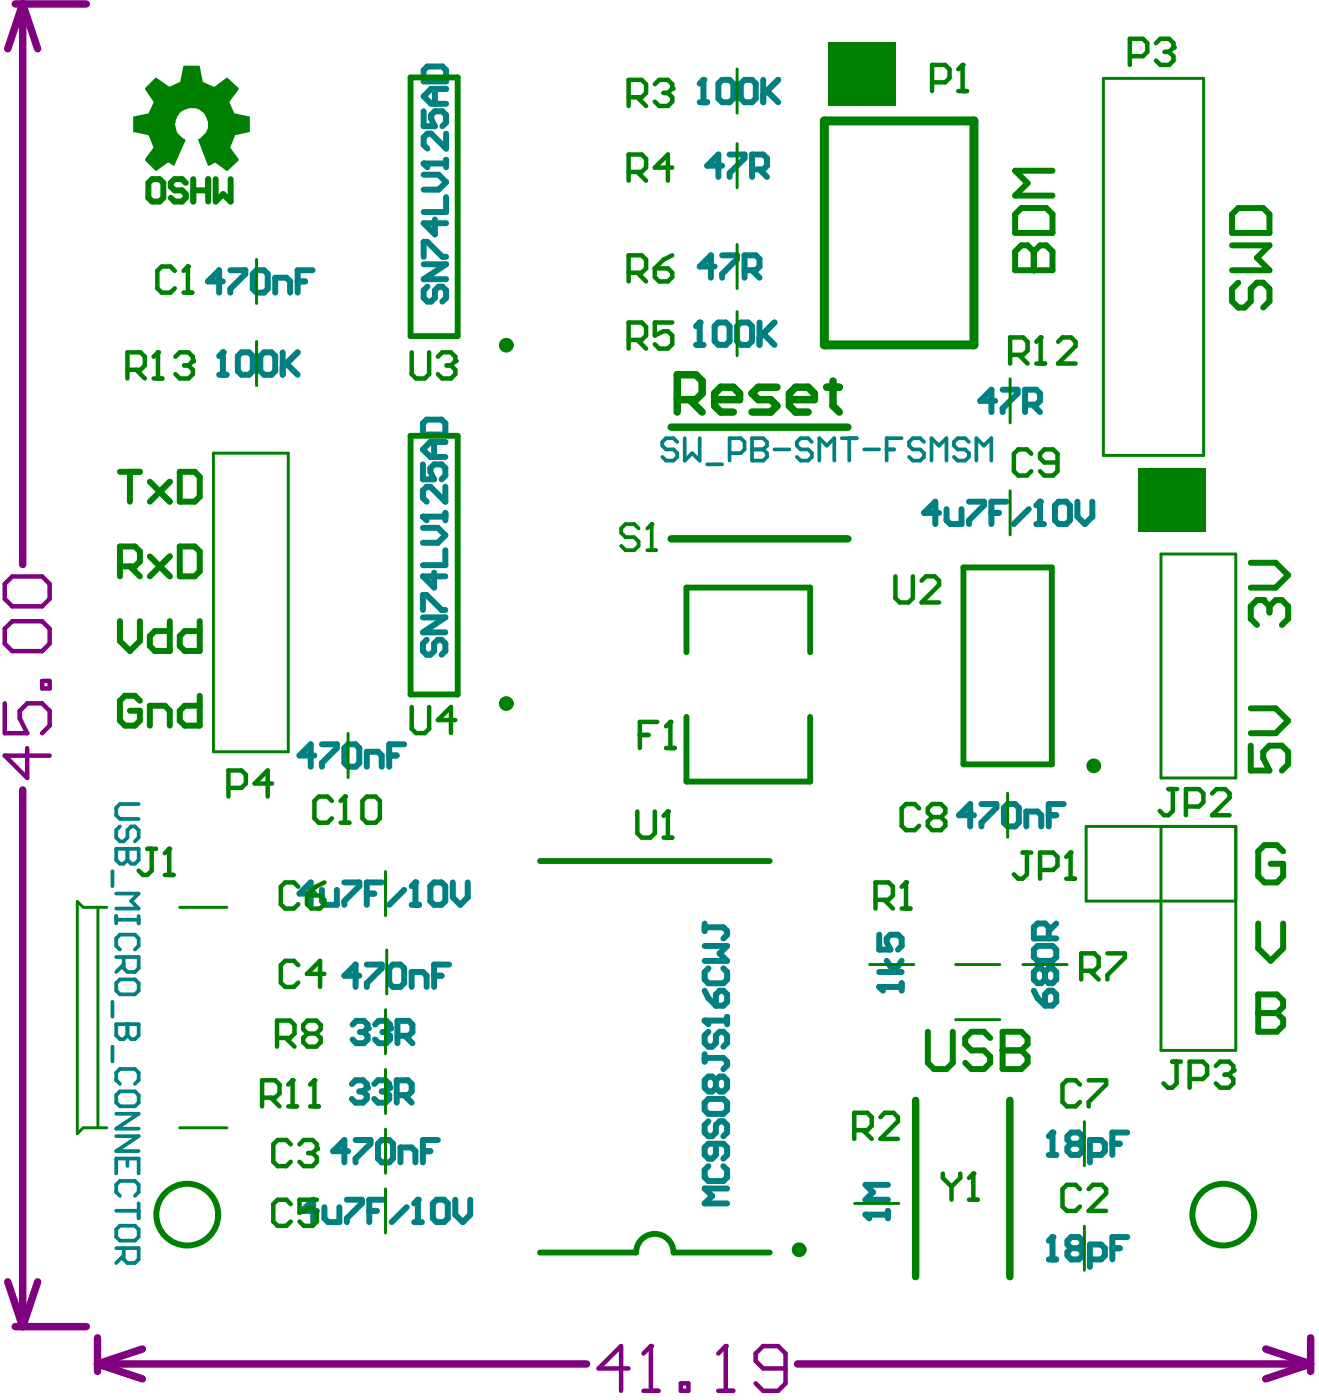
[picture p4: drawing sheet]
<svg xmlns="http://www.w3.org/2000/svg" width="74mm" height="79mm" viewBox="0 0 74 79" stroke-linecap="round" stroke-linejoin="round" font-family="sans-serif">
<path d="M48.8 68.6h1.3M50.1 68.3v.5" fill="none" stroke="#008080" stroke-width=".34"/>
<circle cx="48.8" cy="68.6" r=".17" fill="#008080"/>
<path d="M49.6 55.7h1.3M50.9 55.5v.4M48.8 68.6l.3 .2M50.1 66.9h-1.3l.5 .4-.5 .4h1.3" fill="none" stroke="#008080" stroke-width=".34"/>
<circle cx="49.6" cy="55.7" r=".17" fill="#008080"/>
<g fill="none" stroke="#008080" stroke-width=".34">
<path d="M39.8 59.5v.4M39.8 59.7h1l.2 .2v.2l-.2 .2M39.8 57.6h1.2M40 58.2l-.2 .2v.5l.2 .2h.2l.2-.2v-.5l.2-.2h.2l.2 .2v.5l-.2 .2M41 57.4v.4M49.6 55.7l.2 .2M49.6 54.9h1.3M49.6 52.8v.8h.7l-.3-.4v-.2l.3-.2h.4l.2 .2v.4l-.2 .2M50 54.2l.5 .7 .4-.7M39.8 62.2l.2-.2h.8l.2 .2v.5l-.2 .2h-.8l-.2-.2zM40 65.8l-.2 .2v.5l.2 .2h.8l.2-.2v-.5l-.2-.2M40 63.3l-.2 .2v.4l.2 .2h.2l.2-.2v-.4l.2-.2h.2l.2 .2v.4l-.2 .2"/>
<path d="M40.4 61l-.2-.2h-.2l-.2 .2v.4l.2 .2h.2l.2-.2M40.4 64.6v.6l-.2 .2h-.2l-.2-.2v-.4l.2-.2h.8l.2 .2v.4l-.2 .2M40.4 61l.2-.2h.2l.2 .2v.4l-.2 .2h-.2l-.2-.2M40.4 61v.4M41 67.1h-1.2l.4 .4-.4 .4h1.2"/>
</g>
<circle cx="39.8" cy="57.6" r=".17" fill="#008080"/>
<path d="M12.6 19.9v1.3M12.4 21.2h.4M39.8 57.6l.2 .2M39.8 55.9l.2 .4 .4 .5M39.8 52.3h1l.2 .3v.2l-.2 .2M39.8 52.1v.5M39.8 53.4h1.2l-.4 .4 .4 .4h-1.2M40 54.7l-.2 .2v.4l.2 .2h.8l.2-.2v-.4l-.2-.2M40.4 56.1l.2-.2h.2l.2 .2v.5l-.2 .2h-.4z" fill="none" stroke="#008080" stroke-width=".34"/>
<circle cx="12.6" cy="19.9" r=".17" fill="#008080"/>
<g fill="none" stroke="#008080" stroke-width=".34">
<path d="M12.6 19.9l-.2 .2M12.6 15.9h-.9l.7-.6v1.2M13 15.3h.8v.2l-.8 .8v.2M14.3 15.5l.2-.2h.4l.2 .2v.8l-.2 .2h-.4l-.2-.2zM14.9 19.9h.4l.2 .2v.8l-.2 .3h-.4l-.2-.3v-.8zM15.5 16.5v-.8h.7l.2 .2v.6M16 19.9v1.3M16.8 19.9l-.8 .8M16.8 15.9h.4M17.6 15.3h-.8v1.2M39.3 19.5h.4M39.5 18.2v1.3"/>
<path d="M40.8 9.4h-.9l.6-.7v1.3M41.2 8.7h.8v.2l-.8 .9v.2M42.4 9.6h.7l.2-.2v-.5l-.2-.2h-.7v1.3M42.9 9.6l.4 .4M13.4 20.1l.2-.2h.5l.2 .2v.8l-.2 .3h-.5l-.2-.3zM16.2 20.5l.6 .7"/>
</g>
<circle cx="39.5" cy="18.2" r=".17" fill="#008080"/>
<path d="M39.5 18.2l-.2 .2M39.5 5.8h.4M39.7 4.5v1.3M40.3 18.4l.2-.2h.5l.2 .2v.9l-.2 .2h-.5l-.2-.2zM40.3 15h-.8l.6-.6v1.3M40.8 14.4h.8v.2l-.8 .9v.2M41.6 18.4l.2-.2h.4l.2 .2v.9l-.2 .2h-.4l-.2-.2zM42 15.3h.7l.2-.3v-.4l-.2-.2h-.7v1.3M42.4 15.3l.5 .4M42.9 18.2v1.3M43.1 18.8l.6 .7M43.7 18.2l-.8 .8" fill="none" stroke="#008080" stroke-width=".34"/>
<circle cx="39.7" cy="4.5" r=".17" fill="#008080"/>
<g fill="none" stroke="#008080" stroke-width=".34">
<path d="M39.7 4.5l-.2 .2M40.5 4.7l.3-.2h.4l.2 .2v.9l-.2 .2h-.4l-.3-.2zM41.8 4.7l.2-.2h.4l.3 .2v.9l-.3 .2h-.4l-.2-.2zM43.1 4.5v1.3M43.3 5.1l.6 .7M43.9 4.5l-.8 .9M53 28.9h-.8l.6-.6v1.3M53.4 28.7v.7l.2 .2h.7v-.9M54.7 28.3h.8v.2l-.8 .9v.2M55.9 28.9h.5M56.2 22.6h-.9l.6-.6v1.3M56.6 22h.8v.2l-.8 .8v.3"/>
<path d="M56.8 28.3h-.9v1.3M57.8 22.8h.7l.2-.2v-.4l-.2-.2h-.7v1.3M58.1 28.7l-.9 .9M58.3 22.8l.4 .5M58.5 29.6h.4M58.7 28.3v1.3M55 46h-.9l.7-.6v1.2M55.4 45.4h.8v.2l-.8 .8v.2M56.7 45.6l.2-.2h.4l.2 .2v.8l-.2 .2h-.4l-.2-.2zM57.9 46.6v-.8h.7l.2 .2v.6M58.3 55.9l.3 .4 .4 .5M58.3 53.6l.3-.2h.8l.2 .2v.4l-.2 .2h-.8l-.3-.2z"/>
<path d="M59 56.1l.2-.2h.2l.2 .2v.5l-.2 .2h-.4zM59 54.9l.2-.2h.2l.2 .2v.4l-.2 .2h-.2l-.2-.2M59 54.9v.4M59 54.9l-.2-.2h-.2l-.3 .2v.4l.3 .2h.2l.2-.2M59.2 46h.4M59.2 53v-.7l-.2-.2h-.4l-.3 .2v.7h1.3M59.6 52.1l-.4 .4M60 45.4h-.8v1.2"/>
</g>
<circle cx="58.7" cy="28.3" r=".17" fill="#008080"/>
<path d="M23.9 34.4v-.8h.2l.8 .8h.2M23.9 34.8h1.2l-1.2 .9h1.2M23.9 29.8h.8l.4 .4-.4 .4h-.8M23.9 29.2h1.2M24.1 36.1l-.2 .2v.4l.2 .3h.2l.2-.3v-.4l.2-.2h.2l.2 .2v.4l-.2 .3M24.5 32.3v.9l-.6-.7h1.2M25.1 29v.4M25.1 31.1v.8h-1.2M58.7 28.3l-.2 .2M59.5 28.5l.2-.2h.5l.2 .2v.9l-.2 .2h-.5l-.2-.2zM60.8 28.3v.9l.4 .4 .4-.4v-.9" fill="none" stroke="#008080" stroke-width=".34"/>
<g fill="none" stroke="#008080" stroke-width=".21">
<path d="M6.3 49.2v.8M6.3 56.5v.9M6.3 59.1v.8M6.6 47.9h1.2v.6l-.2 .3h-.2l-.2-.3-.2 .3h-.2l-.2-.3zM6.6 51.7v.4M6.6 57.8h1.2v.6l-.2 .3h-.2l-.2-.3-.2 .3h-.2l-.2-.3zM6.6 54h1.2v.7l-.2 .2h-.4l-.2-.2v-.7M6.6 50.4h1.2l-.4 .5 .4 .4h-1.2M6.6 51.9h1.2M6.8 46.6l-.2 .3v.4l.2 .2h.2l.2-.2v-.4l.2-.3h.2l.2 .3v.4l-.2 .2M6.8 53.6l-.2-.2v-.4l.2-.2h.8l.2 .2v.4l-.2 .2M6.8 55.3h.8l.2 .2v.4l-.2 .2h-.8l-.2-.2v-.4z"/>
<path d="M7 54.4l-.4 .5M7.2 47.9h.1M7.2 57.8h.1M7.2 47.9v.6M7.2 57.8v.6M7.8 45.4h-1l-.2 .2v.4l.2 .2h1M7.8 51.7v.4M6.6 61.8l.2-.2h.8l.2 .2v.4l-.2 .2h-.8l-.2-.2zM6.6 66.2v-.8h1.2v.8M6.6 70.4h1.2v.7l-.2 .2h-.4l-.2-.2v-.7M6.6 62.9h1.2l-1.2 .8h1.2M6.6 64.1h1.2l-1.2 .9h1.2"/>
<path d="M6.6 68.3h1.2M6.8 61.2l-.2-.2v-.5l.2-.2h.8l.2 .2v.5l-.2 .2M6.8 67.5l-.2-.2v-.4l.2-.2h.8l.2 .2v.4l-.2 .2M6.8 69.2h.8l.2 .2v.4l-.2 .2h-.8l-.2-.2v-.4zM7 70.9l-.4 .4M7.2 65.4v.4M7.8 67.9v.9"/>
</g>
<circle cx="23.9" cy="29.2" r=".17" fill="#008080"/>
<g fill="none" stroke="#008080" stroke-width=".34">
<path d="M23.9 14.5v-.8h.2l.9 .8h.2M23.9 14.9h1.3l-1.3 .9h1.3M23.9 9.9h.9l.4 .4-.4 .4h-.9M23.9 9.2h1.3M24.1 16.2l-.2 .2v.4l.2 .2h.2l.2-.2v-.4l.3-.2h.2l.2 .2v.4l-.2 .2M24.5 12.4v.8l-.6-.6h1.3M25.2 9v.4M25.2 11.1v.9h-1.3M23.9 29.2l.2 .2M23.9 26.2v.9h.6l-.2-.5v-.2l.2-.2h.4l.2 .2v.4l-.2 .3M24.1 23.7h.8l.2 .2v.6h-1.2v-.6zM24.5 24.9v.9"/>
<path d="M25.1 27.5v.8l-.8-.8h-.2l-.2 .2v.4l.2 .2M25.1 24.9h-.8l-.4 .5 .4 .4h.8"/>
</g>
<circle cx="23.9" cy="9.2" r=".17" fill="#008080"/>
<path d="M23.9 9.2l.2 .2M23.9 6.3v.8h.6l-.2-.4v-.2l.2-.2h.5l.2 .2v.4l-.2 .2M24.1 3.8h.9l.2 .2v.6h-1.3v-.6zM24.5 5v.9M25.2 7.5v.9l-.9-.9h-.2l-.2 .3v.4l.2 .2M25.2 5h-.9l-.4 .4 .4 .5h.9M59.2 71.1h.4M59.4 69.8v1.3" fill="none" stroke="#008080" stroke-width=".34"/>
<circle cx="59.4" cy="69.8" r=".17" fill="#008080"/>
<g fill="none" stroke="#008080" stroke-width=".34">
<path d="M17.7 50.4h-.8l.6-.6v1.3M18.2 50.2v.7l.2 .2h.6v-.9M19.4 49.8h.9v.2l-.9 .9v.2M20.7 50.4h.4M21.5 49.8h-.8v1.3M22.8 50.2l-.8 .9M23.2 51.1h.5M23.4 49.8v1.3M59.4 69.8l-.2 .2M60.5 70.5l-.3-.3v-.2l.3-.2h.4l.2 .2v.2l-.2 .3M60.5 70.5l-.3 .2v.2l.3 .2h.4l.2-.2v-.2l-.2-.2M60.5 70.5h.4"/>
<path d="M61.5 71.1h.6l.3-.2v-.4l-.3-.3h-.6v1.3M62.8 70.5h.4M63.6 69.8h-.8v1.3"/>
</g>
<circle cx="23.4" cy="49.8" r=".17" fill="#008080"/>
<path d="M23.4 49.8l-.2 .2M24.3 50l.2-.2h.4l.2 .2v.9l-.2 .2h-.4l-.2-.2zM25.6 49.8v.9l.4 .4 .4-.4v-.9M59.2 65.2h.4M59.4 63.9v1.3" fill="none" stroke="#008080" stroke-width=".34"/>
<circle cx="59.4" cy="63.9" r=".17" fill="#008080"/>
<path d="M19.9 61.2l.2-.2h.4l.2 .2v.2M59.4 63.9l-.2 .2M60.5 64.6l-.3-.3v-.2l.3-.2h.4l.2 .2v.2l-.2 .3M60.5 64.6l-.3 .2v.2l.3 .2h.4l.2-.2v-.2l-.2-.2M60.5 64.6h.4M61.5 65.2h.6l.3-.2v-.4l-.3-.3h-.6v1.3M62.8 64.6h.4M63.6 63.9h-.8v1.3" fill="none" stroke="#008080" stroke-width=".34"/>
<circle cx="20.7" cy="61.4" r=".17" fill="#008080"/>
<path d="M20.3 61.6h.2M20.5 61.6l.2 .2v.2l-.2 .2h-.4l-.2-.2M20.7 61.4l-.2 .2M21.1 61.2l.2-.2h.5l.2 .2v.2" fill="none" stroke="#008080" stroke-width=".34"/>
<circle cx="22" cy="61.4" r=".17" fill="#008080"/>
<g fill="none" stroke="#008080" stroke-width=".34">
<path d="M17.9 68.3h-.9l.7-.6v1.3M18.3 68.1v.7l.2 .2h.7v-.9M19.6 67.7h.8v.2l-.8 .9v.2M19.6 65h-.8l.6-.7v1.3M20.1 64.3h.8v.3l-.8 .8v.2M20.8 68.3h.5M21.5 64.3h.5l.2 .3v.8l-.2 .2h-.5l-.2-.2v-.8zM21.5 61.6h.3M21.7 67.7h-.9v1.3M21.8 61.6l.2 .2v.2l-.2 .2h-.5l-.2-.2M22 61.4l-.2 .2M22.4 61.8h.6l.2-.2v-.4l-.2-.2h-.6v1.2"/>
<path d="M22.6 65.6v-.8h.6l.2 .2v.6M22.8 61.8l.4 .4M23 68.1l-.9 .9M23.4 69h.4M23.6 67.7v1.3M23.9 65h.4M24.7 64.3h-.8v1.3"/>
</g>
<circle cx="23.6" cy="67.7" r=".17" fill="#008080"/>
<path d="M19.9 57.8l.2-.2h.4l.2 .2v.2M20.3 55.1h-.9l.7-.7v1.3M20.7 54.4h.8v.3l-.8 .8v.2M22 54.7l.2-.3h.4l.2 .3v.8l-.2 .2h-.4l-.2-.2zM23.2 55.7v-.8h.7l.2 .2v.6M24.5 55.1h.4M25.3 54.4h-.8v1.3M23.6 67.7l-.2 .2M24.4 67.9l.2-.2h.5l.2 .2v.9l-.2 .2h-.5l-.2-.2zM25.7 67.7v.9l.4 .4 .4-.4v-.9" fill="none" stroke="#008080" stroke-width=".34"/>
<circle cx="20.7" cy="58" r=".17" fill="#008080"/>
<path d="M20.3 58.3h.2M20.5 58.3l.2 .2v.2l-.2 .2h-.4l-.2-.2M20.7 58l-.2 .3M21.2 57.8l.2-.2h.4l.2 .2v.2" fill="none" stroke="#008080" stroke-width=".34"/>
<circle cx="22" cy="58" r=".17" fill="#008080"/>
<path d="M17.7 42.6h-.8l.6-.6v1.3M18.2 42h.8v.2l-.8 .9v.2M19.6 42h.5l.2 .2v.9l-.2 .2h-.5l-.2-.2v-.9zM20.7 43.3v-.9h.6l.2 .2v.7M21.6 58.3h.2M21.8 58.3l.2 .2v.2l-.2 .2h-.4l-.2-.2M22 42.6h.4M22 58l-.2 .3M22.4 58.5h.7l.2-.2v-.5l-.2-.2h-.7v1.3M22.8 42h-.8v1.3M22.9 58.5l.4 .4" fill="none" stroke="#008080" stroke-width=".34"/>
<g fill="none" stroke="#008080" stroke-width=".21">
<path d="M38.2 24.9l-.2-.2h-.4l-.2 .2v.3l.2 .2h.4l.2 .2v.2l-.2 .2h-.4l-.2-.2M38.6 24.7v1.3l.5-.4 .4 .4v-1.3M39.9 26.2h.9M41.2 25.6h.6l.2-.2v-.5l-.2-.2h-.6v1.3M42.4 25.4h.1M42.4 24.7h.7l.2 .2v.3l-.2 .2 .2 .2v.2l-.2 .2h-.7zM42.4 25.4h.7M43.7 25.4h.8M45.8 24.9l-.2-.2h-.4l-.2 .2v.3l.2 .2h.4l.2 .2v.2l-.2 .2h-.4l-.2-.2M46.2 26v-1.3l.5 .5 .4-.5v1.3M47.5 24.7h.8M47.9 24.7v1.3"/>
<path d="M48.8 25.4h.8M50 25.4h.5M50.9 24.7h-.9v1.3M52.1 24.9l-.2-.2h-.4l-.2 .2v.3l.2 .2h.4l.2 .2v.2l-.2 .2h-.4l-.2-.2M52.6 26v-1.3l.4 .5 .4-.5v1.3M54.7 24.9l-.2-.2h-.5l-.2 .2v.3l.2 .2h.5l.2 .2v.2l-.2 .2h-.5l-.2-.2M55.1 26v-1.3l.4 .5 .4-.5v1.3"/>
</g>
<g fill="none" stroke="#800080" stroke-width=".42">
<path d="M.9 .2h4M1.3 .2l.8 2.6M1.3 .2v31.7M1.3 .2l-.9 2.6M1.3 44.6v30.3M.4 72.4l.9 2.5M.9 74.9h4M2.1 72.4l-.8 2.5M5.5 75.5v1.9M5.5 77l2.5 .8M5.5 77h27.6M8 76.1l-2.5 .9"/>
<path d="M45 77h29M71.4 76.1l2.6 .9M74 75.5v1.9M74 77l-2.6 .8"/>
</g>
<g fill="none" stroke="#800080" stroke-width=".25">
<path d="M.3 33l.4-.5h1.7l.4 .5v.8l-.4 .4h-1.7l-.4-.4zM.3 35.5l.4-.4h1.7l.4 .4v.8l-.4 .5h-1.7l-.4-.5zM.3 39.7v1.7h1.2l-.4-.9v-.4l.4-.4h.9l.4 .4v.9l-.4 .4M2.4 38.4h.4v.5h-.4zM1.5 42.2v1.7l-1.2-1.2h2.5M35.5 77.2h-1.7l1.2-1.2v2.5M36.3 78.5h.9M36.7 76h.1M36.7 76v2.5M36.7 76l-.4 .4M38.4 78.1h.4v.4h-.4zM40.5 78.5h.9"/>
<path d="M41 76h.1M41 76v2.5M41 76l-.5 .4M44.3 77.2h-1.2l-.5-.4v-.4l.5-.4h.8l.4 .4v1.7l-.4 .4h-.8l-.5-.4"/>
</g>
<g fill="#008000">
<path d="M65.9 26.5l1.3 2.3h-2.8z"/>
<path d="M47.4 3.7h2.7l-1.4 2.3z"/>
</g>
<g fill="none" stroke="#008000" stroke-width=".17">
<path d="M14.5 14.6v2.5M14.5 19.3v2.5M41.6 3.9v2.5M41.6 8.1v2.5M41.6 13.8v2.5M41.6 17.6v2.5M62.3 4.4h5.6v21.3h-5.6zM12 25.6h4.3v16.8h-4.3zM57 21.4v2.5M57 27.7v2.5M65.5 31.3h4.2v12.6h-4.2zM5.5 51.2v12.5"/>
<path d="M6 51.2h-1.3l-.3-.3v13.1l.3-.3h1.3M10.1 51.2h2.7M19.6 41.4v2.5M21.8 49.2v2.5M21.8 57v2.5M21.8 53.6v2.5M49.1 54.4h2.5M53.9 57.6h2.5M53.9 54.4h2.5M56.9 44.8v2.5M57.7 54.4h2.5M65.5 46.6v12.7h4.2v-12.7h-8.4v4.3h8.4"/>
<path d="M10.1 63.7h2.7M21.8 60.4v2.5M21.8 63.7v2.5M21.8 67.1v2.5M48.2 67.9h2.5M61.2 63.3v2.5M61.2 69.2v2.5"/>
</g>
<path d="M23.2 4.4h2.6v14.6h-2.6zM23.2 24.6h2.6v14.6h-2.6zM38.7 36.8v-3.6h7v3.6M54.4 32h5v11.1h-5zM30.5 48.6h12.9M38.7 40.5v3.6h7v-3.6M30.5 70.7h5.4M38 70.7h5.4" fill="none" stroke="#008000" stroke-width=".33"/>
<path d="M37.9 30.4h9.9M37.9 24.1h9.9M51.7 62.1v10M57 62.1v10" fill="none" stroke="#008000" stroke-width=".42"/>
<path d="M46.5 6.8h8.5v12.7h-8.5z" fill="none" stroke="#008000" stroke-width=".51"/>
<g fill="#008000">
<path d="M64.3 26.4h3.8v3.6h-3.8z" fill-rule="evenodd"/>
<path d="M46.7 2.4h3.8v3.6h-3.8z" fill-rule="evenodd"/>
</g>
<path d="M36 29.8l-.2-.2h-.5l-.2 .2v.3l.2 .2h.5l.2 .3v.2l-.2 .3h-.5l-.2-.3M36.5 31.1h.5M36.8 29.6h.1M36.8 29.6v1.5M36.8 29.6l-.3 .2" fill="none" stroke="#008000" stroke-width=".21"/>
<g fill="none" stroke="#008000" stroke-width=".25">
<path d="M23.2 19.9v1.2l.3 .3h.5l.2-.3v-1.2M52.6 4.6h.7l.3-.2v-.5l-.3-.2h-.7v1.4M54.1 5.1h.5M54.3 3.7h.1M54.3 3.7l-.2 .2M54.3 3.7v1.4M58.7 19h.1M58.7 19l-.2 .3M58.7 19v1.5M59.7 19.3l.3-.3h.5l.2 .3v.2l-1 1h1M23.2 39.9v1.2l.3 .3h.5l.2-.3v-1.2M24.7 20.1l.3-.2h.4l.3 .2v.3"/>
<path d="M25.2 20.6h.2M25.4 20.6l.3 .3v.2l-.3 .3h-.4l-.3-.3M25.7 20.4h.1M25.7 20.4l-.3 .2M50.5 32.5v1.3l.3 .2h.5l.2-.2v-1.3M52 32.8l.3-.3h.4l.3 .3v.2l-1 1h1M57 20h.7l.3-.2v-.5l-.3-.3h-.7v1.5M57.5 20l.5 .5M58.5 20.5h.5M12.9 44.5h.7l.3-.3v-.5l-.3-.2h-.7v1.5M15.4 44.2h-1l.7-.7v1.5M16.8 50.1l-.2-.3h-.5l-.3 .3v.9l.3 .3h.5l.2-.3"/>
<path d="M17.3 50.5h.8l.2 .3v.2l-.2 .3h-.5l-.3-.3zM18.3 49.8l-.5 .3-.5 .4M25.7 40.6h-1l.7-.7v1.5M66.2 59.9h.4M66.4 59.9v1.3l-.2 .2h-.3l-.2-.2M53.2 66.2v.3l.5 .5M53.7 67v.7M54.2 66.2v.3l-.5 .5M54.7 67.7h.5M54.9 66.2h.1M54.9 66.2v1.5M54.9 66.2l-.2 .3"/>
<path d="M60.9 67.1l-.2-.2h-.5l-.2 .2v1l.2 .2h.5l.2-.2M61.4 67.1l.3-.2h.5l.2 .2v.3l-1 .9h1M67.1 60.9h.8l.2-.2v-.5l-.2-.3h-.8v1.5M68.6 60.2l.3-.3h.5l.2 .3v.2M69.1 60.7h.3M69.4 60.7l.2 .2v.3l-.2 .2h-.5l-.3-.2M69.6 60.4h.1M69.6 60.4l-.2 .3"/>
</g>
<path d="M71 56.1v2.1h1.1l.3-.3v-.4l-.3-.3h-1.1" fill="none" stroke="#008000" stroke-width=".34"/>
<circle cx="71" cy="57.2" r=".17" fill="#008000"/>
<path d="M57.3 15.3h2.1v-1.1l-.4-.4h-.3l-.4 .4v1.1M71 56.1h1.1l.3 .4v.3l-.3 .4h-1.1" fill="none" stroke="#008000" stroke-width=".34"/>
<g fill="none" stroke="#008000" stroke-width=".25">
<path d="M63.8 3.2h.7l.2-.3v-.5l-.2-.2h-.7v1.5M65.2 2.4l.3-.2h.5l.2 .2v.3M65.7 2.9h.3M66 2.9l.2 .3v.2l-.2 .3h-.5l-.3-.3M66.2 2.7h.1M66.2 2.7l-.2 .2M58.2 25.6l-.2-.2h-.5l-.3 .2v1l.3 .2h.5l.2-.2M59.7 26.1h-.8l-.2-.2v-.3l.2-.2h.5l.3 .2v1l-.3 .2h-.5l-.2-.2M15.6 58.6h.8l.2-.3v-.5l-.2-.2h-.8v1.5M16.1 58.6l.5 .5M16.8 54.5l-.2-.3h-.5l-.3 .3v1l.3 .2h.5l.2-.2M17.4 58.3l-.3-.2v-.3l.3-.2h.4l.3 .2v.3l-.3 .2"/>
<path d="M17.4 58.3l-.3 .3v.2l.3 .3h.4l.3-.3v-.2l-.3-.3M17.4 58.3h.4M18.3 55h-1l.8-.8v1.5M18.7 45.2l-.2-.2h-.5l-.3 .2v1l.3 .2h.5l.2-.2M19.2 46.4h.5M19.5 45h.1M19.5 45v1.4M19.5 45l-.3 .2M20.5 45.2l.2-.2h.5l.2 .2v1l-.2 .2h-.5l-.2-.2zM57.7 48.1h.5M58 48.1v1.3l-.3 .2h-.2l-.3-.2M58.7 49.1h.7l.3-.2v-.5l-.3-.3h-.7v1.5"/>
<path d="M60.2 49.6h.5M60.4 48.1h.1M60.4 48.1l-.2 .3M60.4 48.1v1.5M14.8 62h.7l.3-.3v-.5l-.3-.2h-.7v1.4M15.3 62l.5 .4M16.3 62.4h.5M16.4 64.6l-.2-.3h-.5l-.3 .3v1l.3 .2h.5l.2-.2M16.4 68l-.2-.3h-.5l-.3 .3v.9l.3 .3h.5l.2-.3M16.5 61h.1M16.5 61l-.2 .2M16.5 61v1.4"/>
<path d="M16.9 64.6l.2-.3h.5l.3 .3v.2M17.4 65.1h.2M17.5 62.4h.5M17.6 65.1l.3 .2v.3l-.3 .2h-.5l-.2-.2M17.7 61h.1M17.7 61v1.4M17.7 61l-.2 .2M17.9 64.8h.1M17.9 67.7h-1v.8l.5-.3h.2l.3 .3v.4l-.3 .3h-.5l-.2-.3M17.9 64.8l-.3 .3M60.9 61.2l-.2-.2h-.5l-.2 .2v1l.2 .2h.5l.2-.2M61.4 61h1v.2l-1 1v.2"/>
</g>
<path d="M38.2 22.6h1.1l.3-.4v-.7l-.3-.3h-1.1v2.1M38.9 22.6l.7 .7M40.3 22.6h1.4v-.4l-.3-.3h-.7l-.4 .3v.7l.4 .4h.7M43.8 21.9h-1l-.4 .3 .4 .4h.7l.3 .3-.3 .4h-1.1M44.5 22.6h1.5v-.4l-.4-.3h-.7l-.4 .3v.7l.4 .4h.7M46.7 21.9h.7M47 21.5v1.4l.4 .4" fill="none" stroke="#008000" stroke-width=".42"/>
<circle cx="58.3" cy="15.3" r=".17" fill="#008000"/>
<g fill="none" stroke="#008000" stroke-width=".34">
<path d="M57.3 15.3v-1.1l.3-.4h.4l.3 .4v1.1M57.3 12.1l.3-.4h1.4l.4 .4v1h-2.1zM59.4 9.6h-2.1l.7 .7-.7 .7h2.1M69.5 13.8h2.1l-.7 .8 .7 .7h-2.1M69.5 12.1l.4-.4h1.4l.3 .4v1h-2.1zM69.9 16l-.4 .3v.7l.4 .4h.3l.4-.4v-.7l.3-.3h.4l.3 .3v.7l-.3 .4M70.6 40h1.4l.7 .7-.7 .7h-1.4M52.4 58.2v1.8l.3 .3h.7l.4-.3v-1.8M55.9 58.6l-.4-.4h-.7l-.3 .4v.3l.3 .4h.7l.4 .3v.4l-.4 .3h-.7l-.3-.3M56.6 58.2v2.1h1l.4-.3v-.4l-.4-.3h-1M70.6 42.1v1.4h1l-.3-.7v-.4l.3-.3h.7l.4 .3v.7l-.4 .4M71 52.1v1.4l.7 .7 .7-.7v-1.4"/>
<path d="M72.4 48.1l-.3-.4h-.7l-.4 .4v1.4l.4 .3h.7l.3-.3v-.7h-.7"/>
</g>
<path d="M65.9 44.5h.5M66.2 44.5v1.3l-.3 .2h-.2l-.3-.2M66.9 45.5h.8l.2-.2v-.5l-.2-.3h-.8v1.5M68.4 44.8l.2-.3h.5l.3 .3v.2l-1 1h1" fill="none" stroke="#008000" stroke-width=".25"/>
<circle cx="56.6" cy="59.3" r=".17" fill="#008000"/>
<path d="M71.3 33.9h-.4l-.3 .3v.7l.3 .4M56.6 58.2h1l.4 .4v.3l-.4 .4h-1" fill="none" stroke="#008000" stroke-width=".34"/>
<path d="M51.9 45.6l-.3-.2h-.5l-.2 .2v1l.2 .3h.5l.3-.3M52.6 46.1l-.2-.2v-.3l.2-.2h.5l.2 .2v.3l-.2 .2M52.6 46.1l-.2 .3v.2l.2 .3h.5l.2-.3v-.2l-.2-.3M52.6 46.1h.5" fill="none" stroke="#008000" stroke-width=".25"/>
<circle cx="71.3" cy="33.9" r=".17" fill="#008000"/>
<g fill="none" stroke="#008000" stroke-width=".34">
<path d="M8.6 10.1h.4l.2 .2v.9l-.2 .2h-.4l-.2-.2v-.9zM10.5 10.3l-.2-.2h-.4l-.3 .2v.2l.3 .2h.4l.2 .3v.2l-.2 .2h-.4l-.3-.2M10.9 10.7h.8M10.9 10.1v1.3M11.7 10.1v1.3M12.2 10.1v1.3l.4-.4 .4 .4v-1.3M6.8 32h.8l.3-.3v-.6l-.3-.3h-.8v1.7M6.8 35.1v1.1l.5 .5 .6-.5v-1.1M6.8 26.6h1.1M7.3 32l.6 .5M7.3 26.6v1.7M7.9 39.6l-.3-.3h-.5l-.3 .3v1.1l.3 .3h.5l.3-.3v-.6h-.6"/>
<path d="M8.5 31.4l1.1 1.1M8.5 27.2l1.1 1.1M9.6 35.1v1.6h-.9l-.2-.2v-.6l.2-.3h.9M9.6 31.4l-1.1 1.1M9.6 27.2l-1.1 1.1M10.1 26.6h.9l.3 .3v1.1l-.3 .3h-.9zM10.1 30.8h.9l.3 .3v1.2l-.3 .2h-.9zM11.3 39.3v1.7h-.9l-.3-.3v-.6l.3-.3h.9M11.3 35.1v1.6h-.9l-.3-.2v-.6l.3-.3h.9M70.6 31.8h1.4l.7 .7-.7 .7h-1.4M71.3 33.9l.3 .3M71.6 34.2v.4"/>
<path d="M71.6 34.2l.4-.3h.3l.4 .3v.7l-.4 .4M8.5 41v-1.2h.8l.3 .3v.9"/>
</g>
<g fill="none" stroke="#008000" stroke-width=".25">
<path d="M8.9 19.9h.1M8.9 19.9l-.2 .2M8.9 19.9v1.5M9.9 15.3l-.3-.3h-.5l-.2 .3v1l.2 .2h.5l.3-.2M10.4 16.5h.4M10.6 15h.1M10.6 15v1.5M10.6 15l-.2 .3M35.5 5.5h.7l.3-.3v-.4l-.3-.3h-.7v1.5M35.5 9.7h.7l.3-.2v-.5l-.3-.3h-.7v1.5M35.5 15.4h.7l.3-.3v-.4l-.3-.3h-.7v1.5M35.5 19.2h.7l.3-.3v-.5l-.3-.2h-.7v1.5"/>
<path d="M36 9.7l.5 .5M36 19.2l.5 .5M36 15.4l.5 .5M36 5.5l.5 .5M37 15.1h.7l.2 .3v.2l-.2 .3h-.5l-.2-.3zM37 4.8l.2-.3h.5l.2 .3v.2M37.4 5.2h.3M37.7 5.2l.2 .3v.2l-.2 .3h-.5l-.2-.3M37.9 5h.1M37.9 18.2h-.9v.7l.4-.2h.3l.2 .2v.5l-.2 .3h-.5l-.2-.3M37.9 9.5h-.9l.7-.8v1.5M37.9 14.4l-.5 .3-.4 .4"/>
<path d="M37.9 5l-.2 .2M7.2 20.9h.7l.3-.3v-.5l-.3-.2h-.7v1.5M7.7 20.9l.5 .5M8.7 21.4h.5M9.9 20.1l.2-.2h.5l.3 .2v.3M10.4 20.6h.2M10.6 20.6l.3 .3v.2l-.3 .3h-.5l-.2-.3M10.9 20.4h.1M10.9 20.4l-.3 .2M8.3 47.9h.5M8.6 47.9v1.2l-.3 .3h-.2l-.3-.3M9.3 49.4h.5"/>
<path d="M9.5 47.9h.1M9.5 47.9v1.5M9.5 47.9l-.2 .3M36 45.8v1.2l.2 .3h.5l.3-.3v-1.2M36.1 41.5h.5M37.1 40.7h-1v1.5M37.4 47.3h.5M37.6 42.2h.5M37.7 45.8h.1M37.7 45.8v1.5M37.7 45.8l-.3 .3M37.8 40.7h.1"/>
<path d="M37.8 40.7v1.5M37.8 40.7l-.2 .3M49.4 50.8h.7l.3-.3v-.4l-.3-.3h-.7v1.5M49.9 50.8l.5 .5M50.9 51.3h.5M51.1 49.8h.1M51.1 49.8l-.2 .3M51.1 49.8v1.5M61 54.8h.8l.2-.3v-.4l-.2-.3h-.8v1.5M61.5 54.8l.5 .5M62.5 53.8h1v.3l-1 .9v.3M48.2 63.8h.7l.3-.3v-.4l-.3-.3h-.7v1.5"/>
<path d="M48.7 63.8l.5 .5M49.7 63.1l.2-.3h.5l.3 .3v.2l-1 1h1"/>
</g>
<path d="M8.2 5l.6-.6 .7 .5 .7-.3 .2-.9h.9l.1 .9 .6 .3 .8-.5 .7 .6-.5 .8 .3 .6 .8 .2v.9l-.8 .1-.3 .7 .5 .8-.7 .5-.6-.4-.5 .2-.5-1.5a.92 .92 0 0 0 .4-1.4 .92 .92 0 0 0-1.4-.2 .92 .92 0 0 0 .1 1.5l.2 .1-.7 1.5-.3-.2-.7 .4-.6-.5 .5-.8-.3-.6-.9-.2v-.9l.9-.2 .3-.6z" fill="#008000"/>
<g fill="none" stroke="#008000" stroke-width=".41">
<circle cx="28.6" cy="19.5" r=".21"/>
<circle cx="28.6" cy="39.7" r=".21"/>
<circle cx="61.7" cy="43.2" r=".21"/>
<circle cx="45.1" cy="70.5" r=".21"/>
</g>
<g fill="none" stroke="#008000" stroke-width=".34">
<circle cx="10.6" cy="68.6" r="1.74"/>
<circle cx="69" cy="68.6" r="1.74"/>
</g>
<path d="M35.9 70.7a1.06 1.06 0 0 1 1.1-1.1 1.06 1.06 0 0 1 1 1.1" fill="none" stroke="#008000" stroke-width=".33"/>
</svg>
